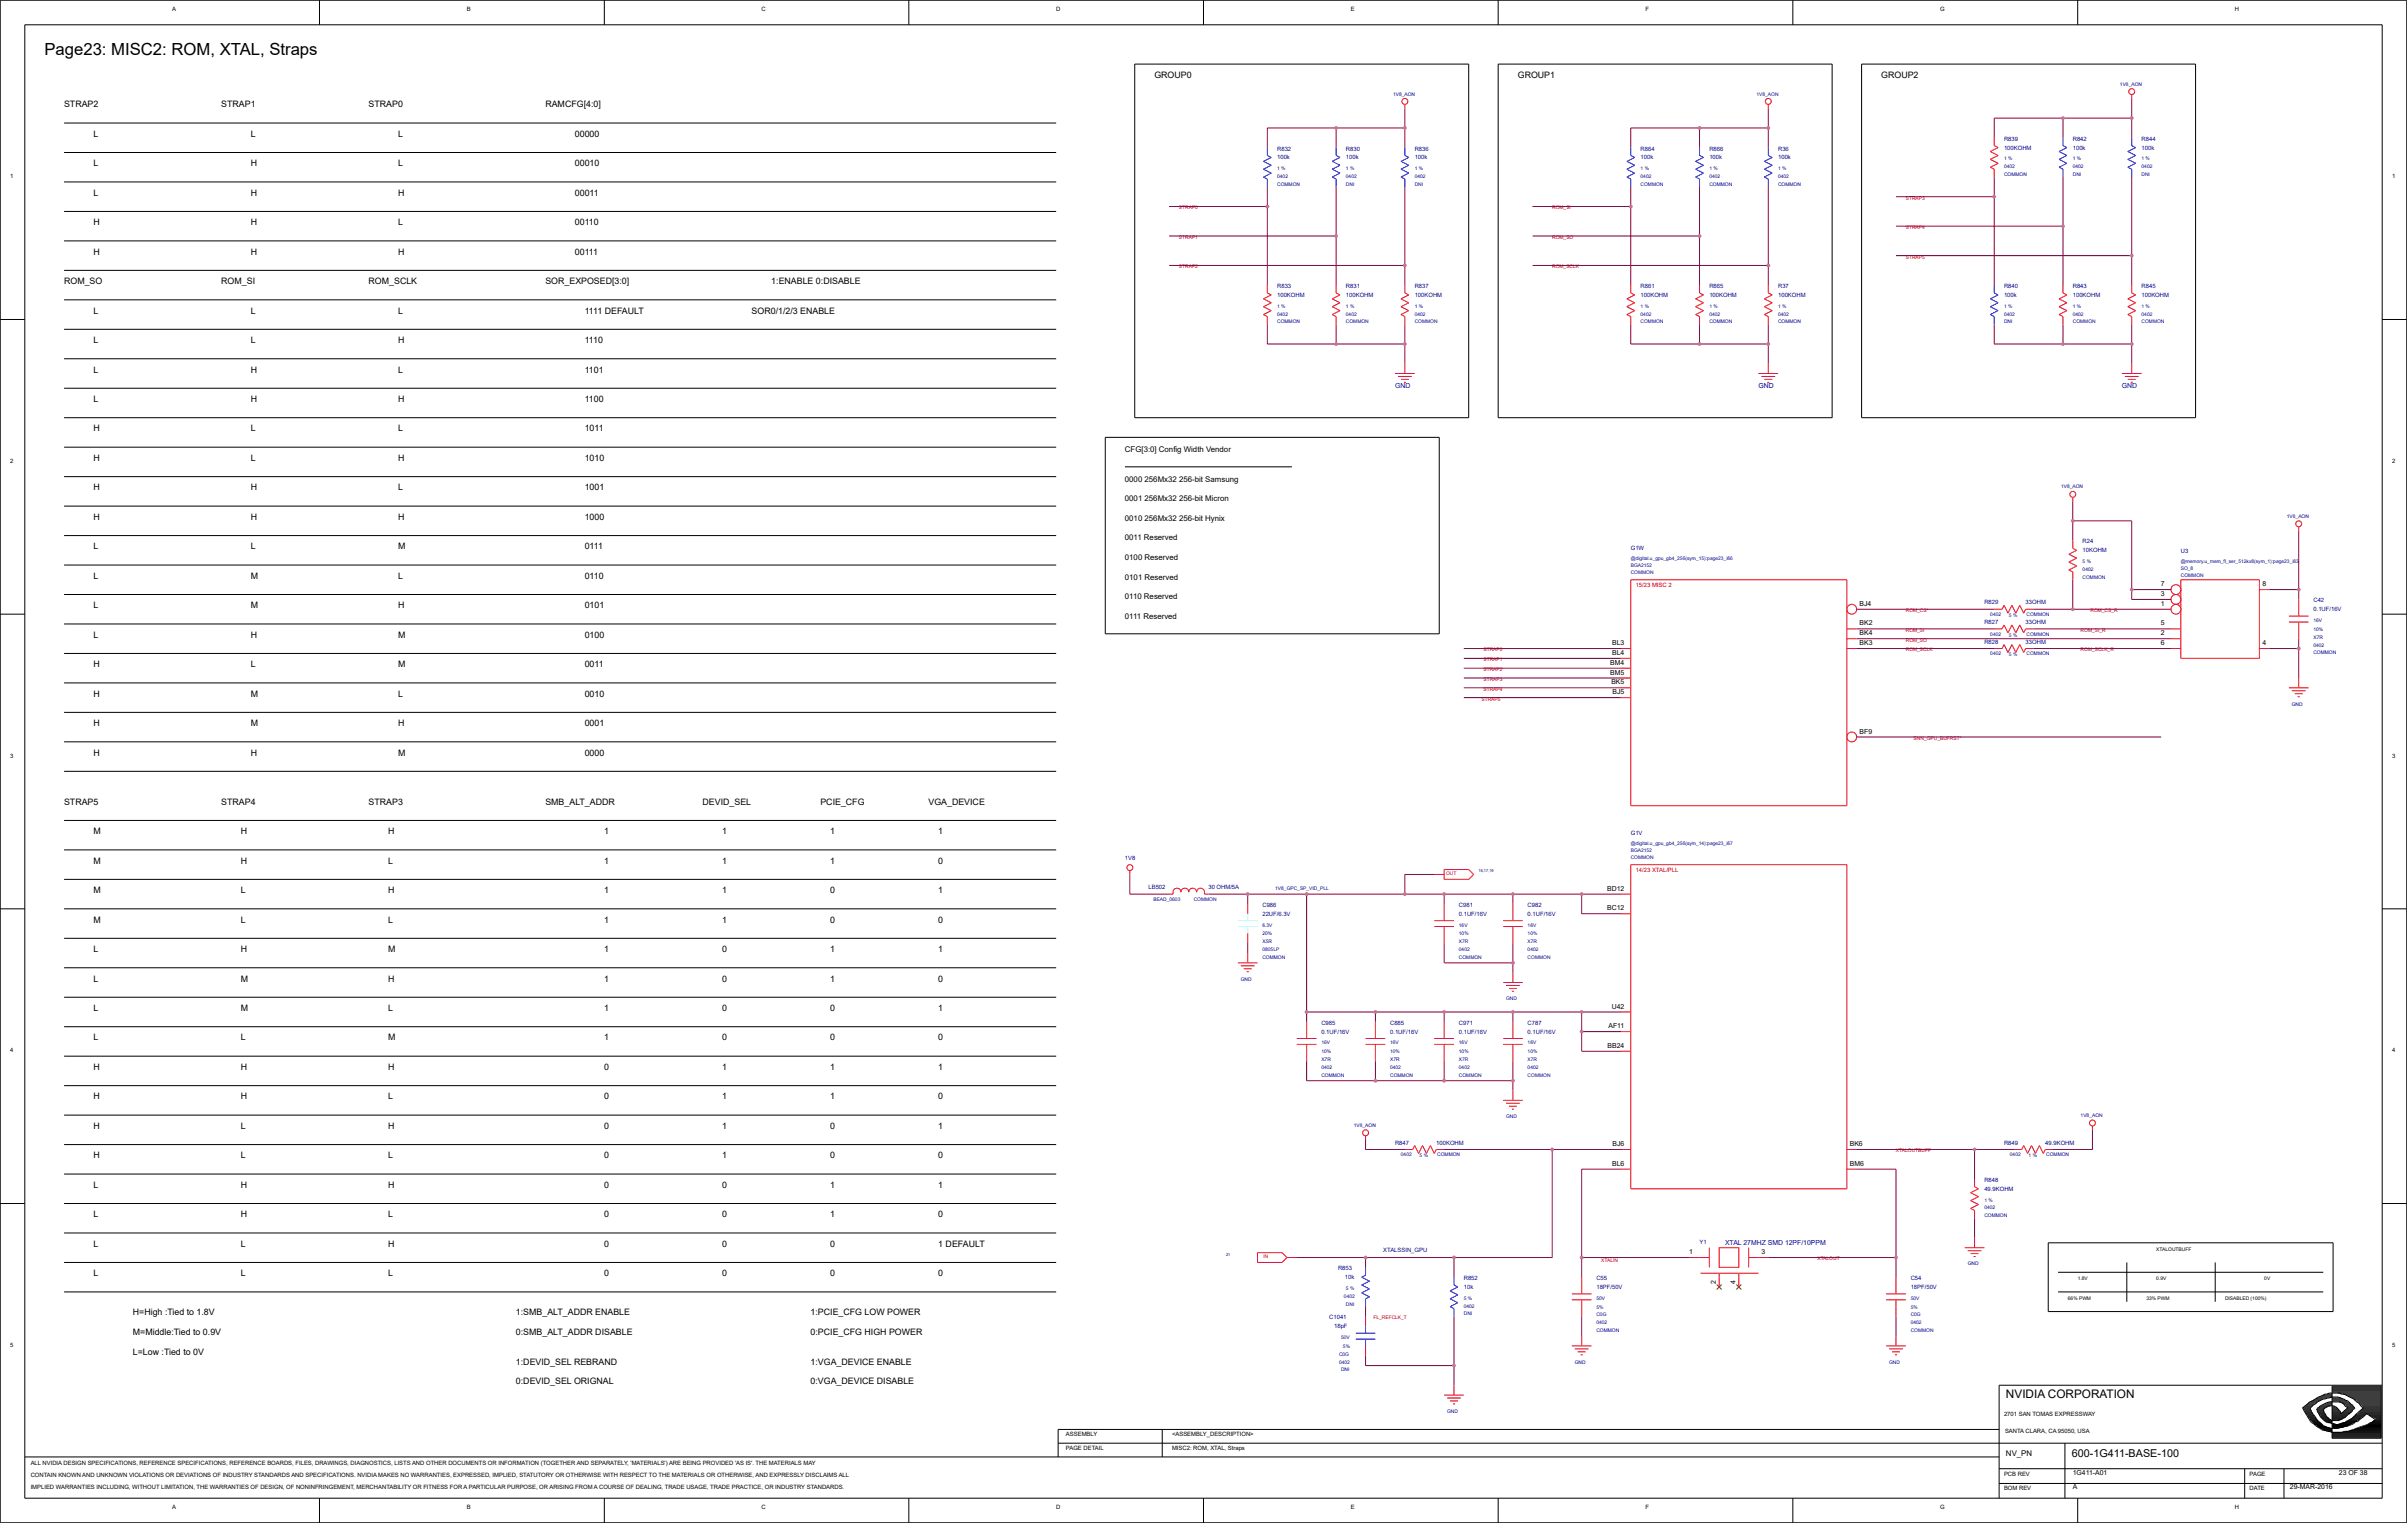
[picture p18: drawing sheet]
<svg xmlns="http://www.w3.org/2000/svg" width="271mm" height="172mm" viewBox="0 0 271 172" stroke-linecap="round" stroke-linejoin="round" font-family="sans-serif">
<defs><g id="words">
<text font-size="1.9" x="5" y="6.2">Page23: MISC2: ROM, XTAL, Straps</text>
<text font-size="1.3" x="226.1" y="157.6">NVIDIA CORPORATION</text>
<text font-size="1.2" x="233.6" y="164.2">600-1G411-BASE-100</text>
<g font-size="1">
<text x="130.1" y="8.8">GROUP0</text>
<text x="171.1" y="8.8">GROUP1</text>
<text x="212.1" y="8.8">GROUP2</text>
<text x="7.2" y="12.1">STRAP2</text>
<text x="10.5" y="15.4">L</text>
<text x="24.9" y="12.1">STRAP1</text>
<text x="28.3" y="15.4">L</text>
<text x="41.6" y="12.1">STRAP0</text>
<text x="44.9" y="15.4">L</text>
<text x="61.5" y="12.1">RAMCFG[4:0]</text>
<text x="64.8" y="15.4">00000</text>
<text x="10.5" y="18.7">L</text>
<text x="10.5" y="22.1">L</text>
<text x="28.3" y="22.1">H</text>
<text x="28.3" y="18.7">H</text>
<text x="44.9" y="22.1">H</text>
<text x="44.9" y="18.7">L</text>
<text x="64.8" y="18.7">00010</text>
<text x="64.8" y="22.1">00011</text>
<text x="10.5" y="25.4">H</text>
<text x="10.5" y="28.7">H</text>
<text x="28.3" y="25.4">H</text>
<text x="28.3" y="28.7">H</text>
<text x="44.9" y="28.7">H</text>
<text x="44.9" y="25.4">L</text>
<text x="64.8" y="25.4">00110</text>
<text x="64.8" y="28.7">00111</text>
<text x="7.2" y="32">ROM_SO</text>
<text x="10.5" y="35.4">L</text>
<text x="24.9" y="32">ROM_SI</text>
<text x="28.3" y="35.4">L</text>
<text x="41.6" y="32">ROM_SCLK</text>
<text x="44.9" y="35.4">L</text>
<text x="61.5" y="32">SOR_EXPOSED[3:0]</text>
<text x="65.9" y="35.4">1111 DEFAULT</text>
<text x="84.7" y="35.4">SOR0/1/2/3 ENABLE</text>
<text x="86.9" y="32">1:ENABLE 0:DISABLE</text>
<text x="10.5" y="42">L</text>
<text x="10.5" y="38.7">L</text>
<text x="28.3" y="42">H</text>
<text x="28.3" y="38.7">L</text>
<text x="44.9" y="38.7">H</text>
<text x="44.9" y="42">L</text>
<text x="65.9" y="42">1101</text>
<text x="65.9" y="38.7">1110</text>
<text x="10.5" y="45.3">L</text>
<text x="28.3" y="45.3">H</text>
<text x="44.9" y="45.3">H</text>
<text x="65.9" y="45.3">1100</text>
<text x="10.5" y="52">H</text>
<text x="10.5" y="48.6">H</text>
<text x="28.3" y="48.6">L</text>
<text x="28.3" y="52">L</text>
<text x="44.9" y="48.6">L</text>
<text x="44.9" y="52">H</text>
<text x="65.9" y="52">1010</text>
<text x="65.9" y="48.6">1011</text>
<text x="10.5" y="55.3">H</text>
<text x="10.5" y="58.6">H</text>
<text x="28.3" y="55.3">H</text>
<text x="28.3" y="58.6">H</text>
<text x="44.9" y="58.6">H</text>
<text x="44.9" y="55.3">L</text>
<text x="65.9" y="55.3">1001</text>
<text x="65.9" y="58.6">1000</text>
<text x="10.5" y="61.9">L</text>
<text x="10.5" y="65.2">L</text>
<text x="28.3" y="65.2">M</text>
<text x="28.3" y="61.9">L</text>
<text x="44.9" y="61.9">M</text>
<text x="44.9" y="65.2">L</text>
<text x="65.9" y="65.2">0110</text>
<text x="65.9" y="61.9">0111</text>
<text x="10.5" y="68.6">L</text>
<text x="10.5" y="71.9">L</text>
<text x="28.3" y="71.9">H</text>
<text x="28.3" y="68.6">M</text>
<text x="44.9" y="71.9">M</text>
<text x="44.9" y="68.6">H</text>
<text x="65.9" y="71.9">0100</text>
<text x="65.9" y="68.6">0101</text>
<text x="10.5" y="75.2">H</text>
<text x="28.3" y="75.2">L</text>
<text x="44.9" y="75.2">M</text>
<text x="65.9" y="75.2">0011</text>
<text x="10.5" y="81.9">H</text>
<text x="10.5" y="78.5">H</text>
<text x="28.3" y="81.9">M</text>
<text x="28.3" y="78.5">M</text>
<text x="44.9" y="81.9">H</text>
<text x="44.9" y="78.5">L</text>
<text x="65.9" y="78.5">0010</text>
<text x="65.9" y="81.9">0001</text>
<text x="10.5" y="85.2">H</text>
<text x="28.3" y="85.2">H</text>
<text x="44.9" y="85.2">M</text>
<text x="65.9" y="85.2">0000</text>
<text x="7.2" y="90.7">STRAP5</text>
<text x="10.5" y="94">M</text>
<text x="24.9" y="90.7">STRAP4</text>
<text x="27.2" y="94">H</text>
<text x="41.6" y="90.7">STRAP3</text>
<text x="43.8" y="94">H</text>
<text x="61.5" y="90.7">SMB_ALT_ADDR</text>
<text x="68.1" y="94">1</text>
<text x="79.2" y="90.7">DEVID_SEL</text>
<text x="81.4" y="94">1</text>
<text x="92.5" y="90.7">PCIE_CFG</text>
<text x="93.6" y="94">1</text>
<text x="104.7" y="90.7">VGA_DEVICE</text>
<text x="105.8" y="94">1</text>
<text x="10.5" y="97.4">M</text>
<text x="10.5" y="100.7">M</text>
<text x="27.2" y="100.7">L</text>
<text x="27.2" y="97.4">H</text>
<text x="43.8" y="100.7">H</text>
<text x="43.8" y="97.4">L</text>
<text x="68.1" y="100.7">1</text>
<text x="68.1" y="97.4">1</text>
<text x="81.4" y="97.4">1</text>
<text x="81.4" y="100.7">1</text>
<text x="93.6" y="97.4">1</text>
<text x="93.6" y="100.7">0</text>
<text x="105.8" y="100.7">1</text>
<text x="105.8" y="97.4">0</text>
<text x="10.5" y="104">M</text>
<text x="10.5" y="107.3">L</text>
<text x="27.2" y="104">L</text>
<text x="27.2" y="107.3">H</text>
<text x="43.8" y="107.3">M</text>
<text x="43.8" y="104">L</text>
<text x="68.1" y="104">1</text>
<text x="68.1" y="107.3">1</text>
<text x="81.4" y="104">1</text>
<text x="81.4" y="107.3">0</text>
<text x="93.6" y="104">0</text>
<text x="93.6" y="107.3">1</text>
<text x="105.8" y="104">0</text>
<text x="105.8" y="107.3">1</text>
<text x="10.5" y="110.6">L</text>
<text x="10.5" y="114">L</text>
<text x="27.2" y="110.6">M</text>
<text x="27.2" y="114">M</text>
<text x="43.8" y="114">L</text>
<text x="43.8" y="110.6">H</text>
<text x="68.1" y="110.6">1</text>
<text x="68.1" y="114">1</text>
<text x="81.4" y="114">0</text>
<text x="81.4" y="110.6">0</text>
<text x="93.6" y="110.6">1</text>
<text x="93.6" y="114">0</text>
<text x="105.8" y="110.6">0</text>
<text x="105.8" y="114">1</text>
<text x="10.5" y="117.3">L</text>
<text x="27.2" y="117.3">L</text>
<text x="43.8" y="117.3">M</text>
<text x="68.1" y="117.3">1</text>
<text x="81.4" y="117.3">0</text>
<text x="93.6" y="117.3">0</text>
<text x="105.8" y="117.3">0</text>
<text x="10.5" y="120.6">H</text>
<text x="10.5" y="123.9">H</text>
<text x="27.2" y="123.9">H</text>
<text x="27.2" y="120.6">H</text>
<text x="43.8" y="120.6">H</text>
<text x="43.8" y="123.9">L</text>
<text x="68.1" y="123.9">0</text>
<text x="68.1" y="120.6">0</text>
<text x="81.4" y="123.9">1</text>
<text x="81.4" y="120.6">1</text>
<text x="93.6" y="123.9">1</text>
<text x="93.6" y="120.6">1</text>
<text x="105.8" y="123.9">0</text>
<text x="105.8" y="120.6">1</text>
<text x="10.5" y="127.3">H</text>
<text x="10.5" y="130.6">H</text>
<text x="27.2" y="127.3">L</text>
<text x="27.2" y="130.6">L</text>
<text x="43.8" y="127.3">H</text>
<text x="43.8" y="130.6">L</text>
<text x="68.1" y="127.3">0</text>
<text x="68.1" y="130.6">0</text>
<text x="81.4" y="127.3">1</text>
<text x="81.4" y="130.6">1</text>
<text x="93.6" y="127.3">0</text>
<text x="93.6" y="130.6">0</text>
<text x="105.8" y="127.3">1</text>
<text x="105.8" y="130.6">0</text>
<text x="10.5" y="137.2">L</text>
<text x="10.5" y="133.9">L</text>
<text x="27.2" y="137.2">H</text>
<text x="27.2" y="133.9">H</text>
<text x="43.8" y="133.9">H</text>
<text x="43.8" y="137.2">L</text>
<text x="68.1" y="137.2">0</text>
<text x="68.1" y="133.9">0</text>
<text x="81.4" y="137.2">0</text>
<text x="81.4" y="133.9">0</text>
<text x="93.6" y="137.2">1</text>
<text x="93.6" y="133.9">1</text>
<text x="105.8" y="133.9">1</text>
<text x="105.8" y="137.2">0</text>
<text x="10.5" y="140.5">L</text>
<text x="10.5" y="143.9">L</text>
<text x="27.2" y="143.9">L</text>
<text x="27.2" y="140.5">L</text>
<text x="43.8" y="140.5">H</text>
<text x="43.8" y="143.9">L</text>
<text x="68.1" y="143.9">0</text>
<text x="68.1" y="140.5">0</text>
<text x="81.4" y="140.5">0</text>
<text x="81.4" y="143.9">0</text>
<text x="93.6" y="143.9">0</text>
<text x="93.6" y="140.5">0</text>
<text x="105.8" y="140.5">1 DEFAULT</text>
<text x="105.8" y="143.9">0</text>
<text x="15" y="148.3">H=High :Tied to 1.8V</text>
<text x="58.2" y="148.3">1:SMB_ALT_ADDR ENABLE</text>
<text x="91.4" y="148.3">1:PCIE_CFG LOW POWER</text>
<text x="15" y="152.7">L=Low :Tied to 0V</text>
<text x="15" y="150.5">M=Middle:Tied to 0.9V</text>
<text x="58.2" y="150.5">0:SMB_ALT_ADDR DISABLE</text>
<text x="58.2" y="153.8">1:DEVID_SEL REBRAND</text>
<text x="91.4" y="153.8">1:VGA_DEVICE ENABLE</text>
<text x="91.4" y="150.5">0:PCIE_CFG HIGH POWER</text>
<text x="58.2" y="156">0:DEVID_SEL ORIGNAL</text>
<text x="91.4" y="156">0:VGA_DEVICE DISABLE</text>
</g>
<g font-size=".9">
<text x="126.8" y="51">CFG[3:0] Config Width Vendor</text>
<text x="126.8" y="54.3">0000 256Mx32 256-bit Samsung</text>
<text x="126.8" y="56.5">0001 256Mx32 256-bit Micron</text>
<text x="126.8" y="58.7">0010 256Mx32 256-bit Hynix</text>
<text x="126.8" y="60.9">0011 Reserved</text>
<text x="126.8" y="63.1">0100 Reserved</text>
<text x="126.8" y="65.4">0101 Reserved</text>
<text x="126.8" y="67.6">0110 Reserved</text>
<text x="126.8" y="69.8">0111 Reserved</text>
<text x="226.1" y="164.1">NV_PN</text>
</g>
<g font-size=".8" fill="#0000a0">
<text x="157.3" y="43.8">GND</text>
<text x="198.2" y="43.8">GND</text>
<text x="239.2" y="43.8">GND</text>
<text x="194.5" y="140.3">XTAL 27MHZ SMD 12PF/10PPM</text>
</g>
<g font-size=".8">
<text x="209.6" y="71.6">BK4</text>
<text x="209.6" y="70.5">BK2</text>
<text x="209.6" y="68.3">BJ4</text>
<text x="243.6" y="68.3">1</text>
<text x="243.6" y="71.6">2</text>
<text x="243.6" y="67.2">3</text>
<text x="243.6" y="70.5">5</text>
<text x="243.6" y="66.1">7</text>
<text x="255" y="66.1">8</text>
<text x="181.5" y="76">BM5</text>
<text x="181.5" y="74.9">BM4</text>
<text x="181.7" y="77.2">BK5</text>
<text x="181.7" y="73.8">BL4</text>
<text x="181.7" y="72.7">BL3</text>
<text x="209.6" y="72.7">BK3</text>
<text x="243.6" y="72.7">6</text>
<text x="255" y="72.7">4</text>
<text x="181.8" y="78.3">BJ5</text>
<text x="209.6" y="82.7">BF9</text>
<text x="181.2" y="100.4">BD12</text>
<text x="181.2" y="102.6">BC12</text>
<text x="181.7" y="113.7">U42</text>
<text x="181.2" y="118.1">BB24</text>
<text x="181.3" y="115.9">AF11</text>
<text x="181.7" y="131.4">BL6</text>
<text x="181.8" y="129.2">BJ6</text>
<text x="208.5" y="131.4">BM6</text>
<text x="208.5" y="129.2">BK6</text>
<text x="190.4" y="141.4">1</text>
<text x="198.6" y="141.4">3</text>
<text x="193.4" y="144.7" transform="rotate(-90 193.4 144.7)">2</text>
<text x="195.6" y="144.7" transform="rotate(-90 195.6 144.7)">4</text>
<text x="233.7" y="167.9">A</text>
<text x="233.7" y="166.2">1G411-A01</text>
<text x="258.1" y="167.9">29-MAR-2016</text>
<text x="263.7" y="166.2">23 OF 38</text>
</g>
<g font-size=".7">
<text x="19.4" y="1.2">A</text>
<text x="52.6" y="1.2">B</text>
<text x="85.8" y="1.2">C</text>
<text x="119.1" y="1.2">D</text>
<text x="152.3" y="1.2">E</text>
<text x="185.5" y="1.2">F</text>
<text x="218.7" y="1.2">G</text>
<text x="251.9" y="1.2">H</text>
<text x="1.1" y="20.1">1</text>
<text x="269.7" y="20.1">1</text>
<text x="1.1" y="52.2">2</text>
<text x="269.7" y="52.2">2</text>
<text x="1.1" y="85.4">3</text>
<text x="269.7" y="85.4">3</text>
<text x="1.1" y="118.6">4</text>
<text x="269.7" y="118.6">4</text>
<text x="1.1" y="151.8">5</text>
<text x="269.7" y="151.8">5</text>
<text x="120.2" y="161.9">ASSEMBLY</text>
<text x="132.1" y="161.9">&lt;ASSEMBLY_DESCRIPTION&gt;</text>
<text x="225.9" y="159.6">2701 SAN TOMAS EXPRESSWAY</text>
<text x="226" y="161.6">SANTA CLARA, CA 95050, USA</text>
<text x="3.5" y="165.1">ALL NVIDIA DESIGN SPECIFICATIONS, REFERENCE SPECIFICATIONS, REFERENCE BOARDS, FILES, DRAWINGS, DIAGNOSTICS, LISTS AND OTHER DOCUMENTS OR INFORMATION (TOGETHER AND SEPARATELY, 'MATERIALS') ARE BEING PROVIDED 'AS IS'. THE MATERIALS MAY</text>
<text x="3.5" y="167.9">IMPLIED WARRANTIES INCLUDING, WITHOUT LIMITATION, THE WARRANTIES OF DESIGN, OF NONINFRINGEMENT, MERCHANTABILITY OR FITNESS FOR A PARTICULAR PURPOSE, OR ARISING FROM A COURSE OF DEALING, TRADE USAGE, TRADE PRACTICE, OR INDUSTRY STANDARDS.</text>
<text x="3.5" y="166.5">CONTAIN KNOWN AND UNKNOWN VIOLATIONS OR DEVIATIONS OF INDUSTRY STANDARDS AND SPECIFICATIONS. NVIDIA MAKES NO WARRANTIES, EXPRESSED, IMPLIED, STATUTORY OR OTHERWISE WITH RESPECT TO THE MATERIALS OR OTHERWISE, AND EXPRESSLY DISCLAIMS ALL</text>
<text x="120.2" y="163.5">PAGE DETAIL</text>
<text x="132.1" y="163.5">MISC2: ROM, XTAL, Straps</text>
<text x="225.9" y="166.3">PCB REV</text>
<text x="253.6" y="166.3">PAGE</text>
<text x="19.4" y="170.1">A</text>
<text x="52.6" y="170.1">B</text>
<text x="85.8" y="170.1">C</text>
<text x="119.1" y="170.1">D</text>
<text x="152.3" y="170.1">E</text>
<text x="185.5" y="170.1">F</text>
<text x="218.7" y="170.1">G</text>
<text x="225.9" y="168">BOM REV</text>
<text x="251.9" y="170.1">H</text>
<text x="253.6" y="168">DATE</text>
</g>
<g font-size=".7" fill="#0000a0">
<text x="144" y="17">R832</text>
<text x="144" y="18">100k</text>
<text x="151.7" y="17">R830</text>
<text x="151.7" y="18">100k</text>
<text x="159.5" y="17">R836</text>
<text x="159.5" y="18">100k</text>
<text x="184.9" y="17">R864</text>
<text x="184.9" y="18">100k</text>
<text x="192.7" y="17">R866</text>
<text x="192.7" y="18">100k</text>
<text x="200.4" y="17">R36</text>
<text x="200.4" y="18">100k</text>
<text x="225.9" y="15.9">R839</text>
<text x="225.9" y="16.9">100KOHM</text>
<text x="233.7" y="15.9">R842</text>
<text x="233.7" y="16.9">100k</text>
<text x="241.4" y="15.9">R844</text>
<text x="241.4" y="16.9">100k</text>
<text x="144" y="32.5">R833</text>
<text x="144" y="33.5">100KOHM</text>
<text x="151.7" y="32.5">R831</text>
<text x="151.7" y="33.5">100KOHM</text>
<text x="159.5" y="32.5">R837</text>
<text x="159.5" y="33.5">100KOHM</text>
<text x="184.9" y="32.5">R861</text>
<text x="184.9" y="33.5">100KOHM</text>
<text x="192.7" y="32.5">R865</text>
<text x="192.7" y="33.5">100KOHM</text>
<text x="200.4" y="32.5">R37</text>
<text x="200.4" y="33.5">100KOHM</text>
<text x="225.9" y="32.5">R840</text>
<text x="225.9" y="33.5">100k</text>
<text x="233.7" y="32.5">R843</text>
<text x="233.7" y="33.5">100KOHM</text>
<text x="241.4" y="32.5">R845</text>
<text x="241.4" y="33.5">100KOHM</text>
<text x="183.8" y="62">G1W</text>
<text x="234.8" y="61.3">R24</text>
<text x="234.8" y="62.3">10KOHM</text>
<text x="245.8" y="62.4">U3</text>
<text x="223.7" y="70.3">R827</text>
<text x="223.7" y="68.1">R829</text>
<text x="228.4" y="70.3">33OHM</text>
<text x="228.4" y="68.1">33OHM</text>
<text x="260.8" y="67.9">C42</text>
<text x="260.8" y="68.9">0.1UF/16V</text>
<text x="223.7" y="72.6">R828</text>
<text x="228.4" y="72.6">33OHM</text>
<text x="183.8" y="94.1">G1V</text>
<text x="126.8" y="96.9">1V8</text>
<text x="129.5" y="100.2">LB502</text>
<text x="136.2" y="100.2">30 OHM/5A</text>
<text x="142.3" y="102.2">C986</text>
<text x="142.3" y="103.2">22UF/6.3V</text>
<text x="164.5" y="102.2">C981</text>
<text x="164.5" y="103.2">0.1UF/16V</text>
<text x="172.2" y="102.2">C982</text>
<text x="172.2" y="103.2">0.1UF/16V</text>
<text x="149" y="115.5">C985</text>
<text x="149" y="116.5">0.1UF/16V</text>
<text x="156.7" y="115.5">C885</text>
<text x="156.7" y="116.5">0.1UF/16V</text>
<text x="164.5" y="115.5">C971</text>
<text x="164.5" y="116.5">0.1UF/16V</text>
<text x="172.2" y="115.5">C787</text>
<text x="172.2" y="116.5">0.1UF/16V</text>
<text x="157.3" y="129">R847</text>
<text x="161.9" y="129">100KOHM</text>
<text x="225.9" y="129">R849</text>
<text x="230.6" y="129">49.9KOHM</text>
<text x="223.7" y="133.2">R848</text>
<text x="223.7" y="134.2">49.9KOHM</text>
<text x="150.8" y="143.2">R853</text>
<text x="155.9" y="141.1">XTALSSIN_GPU</text>
<text x="191.6" y="140.2">Y1</text>
<text x="149.8" y="148.7">C1041</text>
<text x="150.4" y="149.7">18pF</text>
<text x="151.6" y="144.2">10k</text>
<text x="165" y="144.3">R852</text>
<text x="165" y="145.3">10k</text>
<text x="180" y="144.3">C55</text>
<text x="180" y="145.3">18PF/50V</text>
<text x="215.4" y="144.3">C54</text>
<text x="215.4" y="145.3">18PF/50V</text>
</g>
<g font-size=".7" fill="#f00">
<text x="184.4" y="66.1">15/23 MISC 2</text>
<text x="184.4" y="98.2">14/23 XTAL/PLL</text>
</g>
<g font-size=".6" fill="#0000a0">
<text x="157" y="10.8">1V8_AON</text>
<text x="198" y="10.8">1V8_AON</text>
<text x="239" y="9.7">1V8_AON</text>
<text x="144" y="19.2">1 %</text>
<text x="144" y="20.1">0402</text>
<text x="144" y="21">COMMON</text>
<text x="151.7" y="19.2">1 %</text>
<text x="151.7" y="21">DNI</text>
<text x="151.7" y="20.1">0402</text>
<text x="159.5" y="20.1">0402</text>
<text x="159.5" y="21">DNI</text>
<text x="159.5" y="19.2">1 %</text>
<text x="184.9" y="19.2">1 %</text>
<text x="184.9" y="20.1">0402</text>
<text x="184.9" y="21">COMMON</text>
<text x="192.7" y="20.1">0402</text>
<text x="192.7" y="19.2">1 %</text>
<text x="192.7" y="21">COMMON</text>
<text x="200.4" y="21">COMMON</text>
<text x="200.4" y="19.2">1 %</text>
<text x="200.4" y="20.1">0402</text>
<text x="225.9" y="19.8">COMMON</text>
<text x="225.9" y="18.1">1 %</text>
<text x="225.9" y="19">0402</text>
<text x="233.7" y="19.8">DNI</text>
<text x="233.7" y="19">0402</text>
<text x="233.7" y="18.1">1 %</text>
<text x="241.4" y="18.1">1 %</text>
<text x="241.4" y="19">0402</text>
<text x="241.4" y="19.8">DNI</text>
<text x="144" y="34.7">1 %</text>
<text x="144" y="35.6">0402</text>
<text x="151.7" y="35.6">0402</text>
<text x="151.7" y="34.7">1 %</text>
<text x="159.5" y="35.6">0402</text>
<text x="159.5" y="34.7">1 %</text>
<text x="184.9" y="35.6">0402</text>
<text x="184.9" y="34.7">1 %</text>
<text x="192.7" y="34.7">1 %</text>
<text x="192.7" y="35.6">0402</text>
<text x="200.4" y="35.6">0402</text>
<text x="200.4" y="34.7">1 %</text>
<text x="225.9" y="35.6">0402</text>
<text x="225.9" y="34.7">1 %</text>
<text x="233.7" y="35.6">0402</text>
<text x="233.7" y="34.7">1 %</text>
<text x="241.4" y="34.7">1 %</text>
<text x="241.4" y="35.6">0402</text>
<text x="144" y="36.5">COMMON</text>
<text x="151.7" y="36.5">COMMON</text>
<text x="159.5" y="36.5">COMMON</text>
<text x="184.9" y="36.5">COMMON</text>
<text x="192.7" y="36.5">COMMON</text>
<text x="200.4" y="36.5">COMMON</text>
<text x="225.9" y="36.5">DNI</text>
<text x="233.7" y="36.5">COMMON</text>
<text x="241.4" y="36.5">COMMON</text>
<text x="232.3" y="55.1">1V8_AON</text>
<text x="257.8" y="58.4">1V8_AON</text>
<text x="183.8" y="63.9">BGA2152</text>
<text x="183.8" y="63.1">@digital.u_gpu_gb4_256(sym_15):page23_i66</text>
<text x="183.8" y="64.7">COMMON</text>
<text x="234.8" y="64.4">0402</text>
<text x="234.8" y="65.2">COMMON</text>
<text x="234.8" y="63.5">5 %</text>
<text x="245.8" y="65">COMMON</text>
<text x="245.8" y="64.3">SO_8</text>
<text x="245.8" y="63.5">@memory.u_mem_fl_ser_512kx8(sym_1):page23_i63</text>
<text x="224.4" y="71.7">0402</text>
<text x="224.4" y="69.5">0402</text>
<text x="226.5" y="71.8">5 %</text>
<text x="226.5" y="69.6">5 %</text>
<text x="228.5" y="71.7">COMMON</text>
<text x="228.5" y="69.5">COMMON</text>
<text x="260.8" y="70.1">16V</text>
<text x="260.8" y="71.1">10%</text>
<text x="224.4" y="73.9">0402</text>
<text x="226.5" y="74">5 %</text>
<text x="228.5" y="73.9">COMMON</text>
<text x="260.8" y="72">X7R</text>
<text x="260.8" y="73.8">COMMON</text>
<text x="260.8" y="72.9">0402</text>
<text x="258.4" y="79.5">GND</text>
<text x="183.8" y="95.3">@digital.u_gpu_gb4_256(sym_14):page23_i67</text>
<text x="130" y="101.6">BEAD_0603</text>
<text x="134.6" y="101.6">COMMON</text>
<text x="143.8" y="100.3">1V8_GPC_SP_VID_PLL</text>
<text x="183.8" y="96">BGA2152</text>
<text x="183.8" y="96.8">COMMON</text>
<text x="142.3" y="104.4">6.3V</text>
<text x="142.3" y="107.2">0805LP</text>
<text x="142.3" y="106.3">X5R</text>
<text x="142.3" y="105.4">20%</text>
<text x="164.5" y="105.4">10%</text>
<text x="164.5" y="104.4">16V</text>
<text x="164.5" y="106.3">X7R</text>
<text x="164.5" y="107.2">0402</text>
<text x="172.2" y="104.4">16V</text>
<text x="172.2" y="106.3">X7R</text>
<text x="172.2" y="107.2">0402</text>
<text x="172.2" y="105.4">10%</text>
<text x="139.9" y="110.5">GND</text>
<text x="142.3" y="108.1">COMMON</text>
<text x="164.5" y="108.1">COMMON</text>
<text x="169.8" y="112.7">GND</text>
<text x="172.2" y="108.1">COMMON</text>
<text x="149" y="117.7">16V</text>
<text x="149" y="119.6">X7R</text>
<text x="149" y="118.7">10%</text>
<text x="156.7" y="119.6">X7R</text>
<text x="156.7" y="118.7">10%</text>
<text x="156.7" y="117.7">16V</text>
<text x="164.5" y="118.7">10%</text>
<text x="164.5" y="119.6">X7R</text>
<text x="164.5" y="117.7">16V</text>
<text x="172.2" y="118.7">10%</text>
<text x="172.2" y="119.6">X7R</text>
<text x="172.2" y="117.7">16V</text>
<text x="149" y="121.4">COMMON</text>
<text x="149" y="120.5">0402</text>
<text x="156.7" y="120.5">0402</text>
<text x="156.7" y="121.4">COMMON</text>
<text x="164.5" y="120.5">0402</text>
<text x="164.5" y="121.4">COMMON</text>
<text x="172.2" y="120.5">0402</text>
<text x="172.2" y="121.4">COMMON</text>
<text x="234.6" y="125.9">1V8_AON</text>
<text x="152.6" y="127">1V8_AON</text>
<text x="157.9" y="130.4">0402</text>
<text x="160" y="130.5">5 %</text>
<text x="162" y="130.4">COMMON</text>
<text x="169.8" y="126">GND</text>
<text x="226.6" y="130.4">0402</text>
<text x="228.7" y="130.5">1 %</text>
<text x="230.7" y="130.4">COMMON</text>
<text x="223.7" y="136.3">0402</text>
<text x="223.7" y="135.4">1 %</text>
<text x="223.7" y="137.2">COMMON</text>
<text x="221.8" y="142.6">GND</text>
<text x="151.5" y="146.3">0402</text>
<text x="151.7" y="145.4">5 %</text>
<text x="151.7" y="147.2">DNI</text>
<text x="165" y="146.5">5 %</text>
<text x="165" y="148.3">DNI</text>
<text x="165" y="147.4">0402</text>
<text x="180" y="146.5">50V</text>
<text x="180" y="147.5">5%</text>
<text x="180" y="148.4">C0G</text>
<text x="180" y="149.3">0402</text>
<text x="215.4" y="147.5">5%</text>
<text x="215.4" y="146.5">50V</text>
<text x="215.4" y="149.3">0402</text>
<text x="215.4" y="148.4">C0G</text>
<text x="151" y="152.8">C0G</text>
<text x="151" y="153.7">0402</text>
<text x="151.2" y="154.6">DNI</text>
<text x="151.2" y="151">50V</text>
<text x="151.4" y="151.9">5%</text>
<text x="177.5" y="153.7">GND</text>
<text x="180" y="150.2">COMMON</text>
<text x="213" y="153.7">GND</text>
<text x="215.4" y="150.2">COMMON</text>
<text x="163.1" y="159.3">GND</text>
</g>
<g font-size=".6" fill="#f00">
<text x="132.9" y="23.6">STRAP0</text>
<text x="175" y="23.6">ROM_SI</text>
<text x="214.8" y="22.5">STRAP3</text>
<text x="132.9" y="26.9">STRAP1</text>
<text x="175" y="26.9">ROM_SO</text>
<text x="214.8" y="25.8">STRAP4</text>
<text x="214.8" y="29.1">STRAP5</text>
<text x="132.9" y="30.3">STRAP2</text>
<text x="175" y="30.3">ROM_SCLK</text>
<text x="214.8" y="69">ROM_CS*</text>
<text x="214.8" y="71.2">ROM_SI</text>
<text x="234.6" y="71.2">ROM_SI_R</text>
<text x="235.7" y="69">ROM_CS_R</text>
<text x="167.2" y="73.4">STRAP0</text>
<text x="167.2" y="74.5">STRAP1</text>
<text x="167.2" y="75.7">STRAP2</text>
<text x="167.2" y="76.8">STRAP3</text>
<text x="167.2" y="77.9">STRAP4</text>
<text x="214.8" y="73.4">ROM_SCLK</text>
<text x="214.8" y="72.3">ROM_SO</text>
<text x="234.6" y="73.4">ROM_SCLK_R</text>
<text x="167" y="79">STRAP5</text>
<text x="215.7" y="83.4">SNN_GPU_BUFRST*</text>
<text x="163" y="98.6">OUT</text>
<text x="213.7" y="129.9">XTALOUTBUFF</text>
<text x="142.4" y="141.8">IN</text>
<text x="180.5" y="142.3">XTALIN</text>
<text x="204.9" y="142.1">XTALOUT</text>
<text x="154.8" y="148.7">FL_REFCLK_T</text>
</g>
<g font-size=".6">
<text x="243.1" y="141">XTALOUTBUFF</text>
<text x="233.1" y="146.5">66% PWM</text>
<text x="234.2" y="144.3">1.8V</text>
<text x="242" y="146.5">33% PWM</text>
<text x="243.1" y="144.3">0.9V</text>
<text x="250.8" y="146.5">DISABLED (100%)</text>
<text x="255.3" y="144.3">0V</text>
</g>
<g font-size=".4" fill="#0000a0">
<text x="166.7" y="98.4">16,17,19</text>
<text x="138.2" y="141.5">21</text>
</g>
</g></defs>
<g fill="none" stroke="#f00" stroke-width=".11">
<path d="M158.4 11.8v.4M199.3 11.8v.4M224.8 15.5v.9M224.8 19.1v.9M240.3 10.7v.4M142.9 32.1v.9M142.9 35.7v.9M150.6 32.1v.9M150.6 35.7v.9M158.4 32.1v.9M158.4 35.7v.9M183.8 32.1v.9"/>
<path d="M183.8 35.7v.9M191.6 32.1v.9M191.6 35.7v.9M199.3 32.1v.9M199.3 35.7v.9M232.6 32.1v.9M232.6 35.7v.9M240.3 32.1v.9M240.3 35.7v.9M157.3 42.1h2.2M157.6 42.4h1.5M157.9 42.8h.9"/>
<path d="M158.3 43.1h.2M158.4 41v1.1M198.2 42.1h2.2M198.6 42.4h1.5M198.9 42.8h.9M199.2 43.1h.3M199.3 41v1.1M233.7 56.1v.4M239.2 42.1h2.2M239.5 42.4h1.6M239.9 42.8h.9M240.2 43.1h.2"/>
<path d="M240.3 41v1.1M259.1 59.4v.4M182.7 73.1h1.1M182.7 74.2h1.1M182.7 78.6h1.1M182.7 77.5h1.1M182.7 76.4h1.1M182.7 75.3h1.1M183.8 65.4h24.4v25.4h-24.4zM208.2 73.1h1.1M208.2 70.9h1.1M208.2 72h1.1"/>
<path d="M224.8 73.1h.9M224.8 70.9h.9M224.8 68.7h.9M228.4 73.1h.8M228.4 70.9h.8M228.4 68.7h.8M233.7 60.9v.9M233.7 64.5v.9M244.7 73.1h1.1M244.7 70.9h1.1M244.7 72h1.1M245.8 65.4h8.9v8.8h-8.9z"/>
<path d="M254.7 73.1h1.1M254.7 66.5h1.1M258 69.5h2.2M258 70.1h2.2M258 77.5h2.2M258.4 77.9h1.5M258.7 78.2h.9M259 78.5h.2M259.1 67.6v1.9M259.1 70.1v1.9M259.1 76.4v1.1M127.4 98.1v.5"/>
<path d="M161.7 98.6h1.1M165.6 98h-2.8v1.1h2.8M183.8 97.5h24.4v36.5h-24.4zM131.8 100.8h.4l.1-.5 .2-.2h.3l.2 .2 .1 .3 .1-.3 .2-.2h.3l.2 .2 .1 .3 .1-.3 .2-.2h.3l.2 .2 .1 .3 .1-.3 .2-.2h.3l.2 .2 .1 .5h.4M139.5 108.5h2.3M139.9 108.9h1.5M140.2 109.2h.9M140.5 109.5h.3M140.7 101.9v1.1M140.7 105.2v1.1M140.7 107.4v1.1M146.2 117.1h2.2"/>
<path d="M146.2 117.7h2.2M147.3 115.2v1.9M147.3 117.7v1.9M153.9 117.1h2.3M153.9 117.7h2.3M155 115.2v1.9M155 117.7v1.9M161.7 117.1h2.2M161.7 117.7h2.2M161.7 103.8h2.2M161.7 104.4h2.2M162.8 101.9v1.9"/>
<path d="M162.8 104.4v1.9M162.8 115.2v1.9M162.8 117.7v1.9M169.4 117.1h2.3M169.4 117.7h2.3M169.4 103.8h2.3M169.4 104.4h2.3M169.4 110.8h2.3M169.8 111.1h1.5M170.1 111.4h.9M170.4 111.8h.3M170.6 101.9v1.9"/>
<path d="M170.6 104.4v1.9M170.6 109.6v1.2M170.6 115.2v1.9M170.6 117.7v1.9M182.7 100.8h1.1M182.7 118.5h1.1M182.7 116.3h1.1M182.7 114.1h1.1M182.7 103h1.1M153.9 128v.5M158.4 129.6h.9M161.9 129.6h.9"/>
<path d="M169.4 124h2.3M169.8 124.4h1.5M170.1 124.7h.9M170.4 125h.3M170.6 122.9v1.1M182.7 129.6h1.1M182.7 131.8h1.1M208.2 129.6h1.1M208.2 131.8h1.1M222.6 132.9v.9M222.6 136.4v.9M222.6 139.5v1.2"/>
<path d="M227 129.6h.9M230.6 129.6h.9M235.9 126.9v.5M144.5 141.2h-2.7v1.1h2.7M145.1 141.8h1.1M153.9 148.4v1.1M153.9 151.7v1.1M162.8 157.3h2.2M163.1 157.6h1.6M163.5 157.9h.8M163.8 158.3h.2M163.9 156.2v1.1"/>
<path d="M177.2 145.9h2.2M177.2 146.5h2.2M177.2 151.7h2.2M177.5 152.1h1.6M177.9 152.4h.8M178.2 152.7h.2M178.3 144v1.9M178.3 146.5v1.9M178.3 150.6v1.1M190.5 141.8h2.2M191.7 143.5h6.5M192.7 140.7v2.2"/>
<path d="M193.8 140.7h2.2v2.2h-2.2zM193.8 143.5v1.6M196 143.5v1.6M197.1 140.7v2.2M197.1 141.8h2.2M212.6 145.9h2.2M212.6 146.5h2.2M212.6 151.7h2.2M213 152.1h1.5M213.3 152.4h.9M213.6 152.7h.2M213.7 144v1.9"/>
<path d="M213.7 146.5v1.9M213.7 150.6v1.1M221.5 140.7h2.2M221.8 141h1.6M222.2 141.3h.8M222.5 141.6h.2"/>
<circle cx="158.4" cy="11.4" r=".33"/>
<circle cx="199.3" cy="11.4" r=".33"/>
<circle cx="240.3" cy="10.3" r=".33"/>
<circle cx="233.7" cy="55.7" r=".33"/>
<circle cx="259.1" cy="59" r=".33"/>
<circle cx="208.8" cy="68.7" r=".55"/>
<circle cx="245.3" cy="67.6" r=".55"/>
<circle cx="245.3" cy="68.7" r=".55"/>
<circle cx="245.3" cy="66.5" r=".55"/>
<circle cx="127.4" cy="97.8" r=".33"/>
<circle cx="208.8" cy="83.1" r=".55"/>
<circle cx="153.9" cy="127.7" r=".33"/>
<circle cx="235.9" cy="126.6" r=".33"/>
</g>
<g fill="#000" stroke="#f00" stroke-width=".11">
<path d="M224.4 18.9l.4 .2zM224.4 18l.9 .4zM224.4 18l.9-.5zM224.4 17.1l.9-.5zM224.4 18.9l.9-.5zM224.4 17.1l.9 .4zM224.8 16.4l.5 .2zM142.4 35.5l.5 .2zM142.4 34.6l.9 .4zM142.4 34.6l.9-.5zM142.4 33.7l.9-.5zM142.4 35.5l.9-.5z"/>
<path d="M142.4 33.7l.9 .4zM142.9 33l.4 .2zM150.2 35.5l.4 .2zM150.2 34.6l.9 .4zM150.2 34.6l.9-.5zM150.2 33.7l.9-.5zM150.2 35.5l.9-.5zM150.2 33.7l.9 .4zM150.6 33l.5 .2zM157.9 35.5l.5 .2zM157.9 34.6l.9 .4zM157.9 34.6l.9-.5z"/>
<path d="M157.9 33.7l.9-.5zM157.9 35.5l.9-.5zM157.9 33.7l.9 .4zM158.4 33l.4 .2zM183.4 35.5l.4 .2zM183.4 34.6l.9 .4zM183.4 34.6l.9-.5zM183.4 33.7l.9-.5zM183.4 35.5l.9-.5zM183.4 33.7l.9 .4zM183.8 33l.5 .2zM191.1 35.5l.5 .2z"/>
<path d="M191.1 34.6l.9 .4zM191.1 34.6l.9-.5zM191.1 33.7l.9-.5zM191.1 35.5l.9-.5zM191.1 33.7l.9 .4zM191.6 33l.4 .2zM198.9 35.5l.4 .2zM198.9 34.6l.9 .4zM198.9 34.6l.9-.5zM198.9 33.7l.9-.5zM198.9 35.5l.9-.5zM198.9 33.7l.9 .4z"/>
<path d="M199.3 33l.5 .2zM232.1 35.5l.5 .2zM232.1 34.6l.9 .4zM232.1 34.6l.9-.5zM232.1 33.7l.9-.5zM232.1 35.5l.9-.5zM232.1 33.7l.9 .4zM232.6 33l.4 .2zM239.9 35.5l.4 .2zM239.9 34.6l.9 .4zM239.9 34.6l.9-.5zM239.9 33.7l.9-.5z"/>
<path d="M239.9 35.5l.9-.5zM239.9 33.7l.9 .4zM240.3 33l.5 .2zM225.9 72.7l-.2 .4zM225.9 70.5l-.2 .4zM225.9 68.2l-.2 .5zM225.9 72.7l.5 .9zM225.9 70.5l.5 .8zM225.9 68.2l.5 .9zM226.8 72.7l-.4 .9zM226.8 72.7l.4 .9zM226.8 70.5l-.4 .8z"/>
<path d="M226.8 70.5l.4 .8zM226.8 68.2l-.4 .9zM226.8 68.2l.4 .9zM227.7 72.7l-.5 .9zM227.7 70.5l-.5 .8zM227.7 68.2l-.5 .9zM227.7 72.7l.4 .9zM227.7 70.5l.4 .8zM227.7 68.2l.4 .9zM228.4 73.1l-.3 .5zM228.4 70.9l-.3 .4zM228.4 68.7l-.3 .4z"/>
<path d="M233.2 64.3l.5 .2zM233.2 63.4l.9 .4zM233.2 63.4l.9-.5zM233.2 62.5l.9-.5zM233.2 64.3l.9-.5zM233.2 62.5l.9 .4zM233.7 61.8l.4 .2zM165.6 99.1l.5-.5zM165.6 98l.5 .6zM159.5 129.1l-.2 .5zM159.5 129.1l.4 .9zM160.4 129.1l-.5 .9z"/>
<path d="M160.4 129.1l.4 .9zM161.2 129.1l-.4 .9zM161.2 129.1l.5 .9zM161.9 129.6l-.2 .4zM222.2 136.2l.4 .2zM222.2 135.3l.8 .5zM222.2 135.3l.8-.4zM222.2 134.5l.8-.5zM222.2 136.2l.8-.4zM222.2 134.5l.8 .4zM222.6 133.8l.4 .2zM228.1 129.1l-.2 .5z"/>
<path d="M228.1 129.1l.5 .9zM229 129.1l-.4 .9zM229 129.1l.5 .9zM229.9 129.1l-.4 .9zM229.9 129.1l.4 .9zM230.6 129.6l-.3 .4zM144.5 142.3l.6-.5zM144.5 141.2l.6 .6z"/>
</g>
<g fill="none" stroke="#00f" stroke-width=".11">
<path d="M142.9 16.6v.9M150.6 16.6v.9M158.4 16.6v.9M183.8 16.6v.9M191.6 16.6v.9M199.3 16.6v.9M232.6 15.5v.9M232.6 19.1v.9M240.3 15.5v.9M240.3 19.1v.9M142.9 20.2v.9M150.6 20.2v.9"/>
<path d="M158.4 20.2v.9M183.8 20.2v.9M191.6 20.2v.9M199.3 20.2v.9M224.8 32.1v.9M224.8 35.7v.9M152.8 150.3h2.2M152.8 151h2.2M153.9 142.9v.9M153.9 146.4v.9M153.9 149.5v.8M153.9 151v.7"/>
<path d="M163.9 144v.9M163.9 147.5v.9"/>
</g>
<g fill="#000" stroke="#00f" stroke-width=".11">
<path d="M142.4 20l.5 .2zM142.4 19.1l.9 .4zM142.4 19.1l.9-.5zM142.4 18.2l.9-.5zM142.4 20l.9-.5zM142.4 18.2l.9 .4zM142.9 17.5l.4 .2zM150.2 20l.4 .2zM150.2 19.1l.9 .4zM150.2 19.1l.9-.5zM150.2 18.2l.9-.5zM150.2 20l.9-.5z"/>
<path d="M150.2 18.2l.9 .4zM150.6 17.5l.5 .2zM157.9 20l.5 .2zM157.9 19.1l.9 .4zM157.9 19.1l.9-.5zM157.9 18.2l.9-.5zM157.9 20l.9-.5zM157.9 18.2l.9 .4zM158.4 17.5l.4 .2zM183.4 20l.4 .2zM183.4 19.1l.9 .4zM183.4 19.1l.9-.5z"/>
<path d="M183.4 18.2l.9-.5zM183.4 20l.9-.5zM183.4 18.2l.9 .4zM183.8 17.5l.5 .2zM191.1 20l.5 .2zM191.1 19.1l.9 .4zM191.1 19.1l.9-.5zM191.1 18.2l.9-.5zM191.1 20l.9-.5zM191.1 18.2l.9 .4zM191.6 17.5l.4 .2zM198.9 20l.4 .2z"/>
<path d="M198.9 19.1l.9 .4zM198.9 19.1l.9-.5zM198.9 18.2l.9-.5zM198.9 20l.9-.5zM198.9 18.2l.9 .4zM199.3 17.5l.5 .2zM232.1 18.9l.5 .2zM232.1 18l.9 .4zM232.1 18l.9-.5zM232.1 17.1l.9-.5zM232.1 18.9l.9-.5zM232.1 17.1l.9 .4z"/>
<path d="M232.6 16.4l.4 .2zM239.9 18.9l.4 .2zM239.9 18l.9 .4zM239.9 18l.9-.5zM239.9 17.1l.9-.5zM239.9 18.9l.9-.5zM239.9 17.1l.9 .4zM240.3 16.4l.5 .2zM224.4 35.5l.4 .2zM224.4 34.6l.9 .4zM224.4 34.6l.9-.5zM224.4 33.7l.9-.5z"/>
<path d="M224.4 35.5l.9-.5zM224.4 33.7l.9 .4zM224.8 33l.5 .2zM153.5 145.7l.9 .5zM153.5 144.9l.9-.5zM153.5 144l.4-.2zM153.9 146.4l.5-.2zM153.5 145.7l.9-.4zM153.5 144.9l.9 .4zM153.5 144l.9 .4zM163.5 147.3l.4 .2zM163.5 146.4l.8 .5z"/>
<path d="M163.5 146.4l.8-.4zM163.5 145.5l.8-.4zM163.5 147.3l.8-.4zM163.5 145.5l.8 .5zM163.9 144.9l.4 .2z"/>
</g>
<path d="M139.5 103.8h2.3M139.5 104.4h2.3M140.7 103v.8M140.7 104.4v.8" fill="none" stroke="#80ffff" stroke-width=".11"/>
<path d="M193.5 144.8l.6 .6zM194.1 144.8l-.6 .6zM195.7 144.8l.6 .6zM195.7 145.4l.6-.6z" fill="#000" stroke="#804000" stroke-width=".11"/>
<g fill="none" stroke="#800040" stroke-width=".11">
<path d="M150.6 14.4v2.2M158.4 14.4h-15.5v2.2M158.4 12.2v4.4M191.6 14.4v2.2M199.3 12.2v4.4M199.3 14.4h-15.5v2.2M224.8 20v12.1M232.6 13.3v2.2M232.6 20v12.1M240.3 13.3h-15.5v2.2M240.3 11.1v4.4M240.3 20v12.1"/>
<path d="M131.8 29.9h26.6M131.8 23.3h11.1M131.8 26.6h18.8M142.9 21.1v11M142.9 36.6v2.2h15.5M150.6 21.1v11M150.6 36.6v2.2M158.4 21.1v11M158.4 36.6v4.4M172.8 29.9h26.5M172.8 23.3h11M172.8 26.6h18.8"/>
<path d="M183.8 21.1v11M183.8 36.6v2.2h15.5M191.6 21.1v11M191.6 36.6v2.2M199.3 21.1v11M199.3 36.6v4.4M213.7 28.8h26.6M213.7 22.2h11.1M213.7 25.5h18.9M224.8 36.6v2.2h15.5M232.6 36.6v2.2M240.3 36.6v4.4"/>
<path d="M233.7 58.7h6.6v8.9h4.4M233.7 56.5v4.4M259.1 59.8v7.8M165 73.1h17.7M165 74.2h17.7M165 75.3h17.7M165 76.4h17.7M165 77.5h17.7M165 78.6h17.7M209.3 68.7h15.5M209.3 73.1h15.5M209.3 70.9h15.5"/>
<path d="M209.3 72h35.4M229.2 68.7h15.5M229.2 73.1h15.5M229.2 70.9h15.5M233.7 65.4v3.3M240.3 66.5h4.4M255.8 73.1h3.3M255.8 66.5h3.3M259.1 72v4.4M127.4 98.6v2.2h4.4M161.7 98.6h-3.3v2.2M209.3 83.1h34.3"/>
<path d="M136.2 100.8h46.5M140.7 100.8v1.1M140.7 106.3v1.1M147.3 100.8v14.4M147.3 119.6v2.2h23.3M147.3 114.1h35.4M155 114.1v1.1M155 119.6v2.2M162.8 100.8v1.1M162.8 106.3v2.2h7.8M162.8 114.1v1.1M162.8 119.6v2.2"/>
<path d="M170.6 100.8v1.1M170.6 106.3v3.3M170.6 114.1v1.1M170.6 119.6v3.3M178.3 100.8v2.2h4.4M178.3 114.1v4.4h4.4M178.3 116.3h4.4M153.9 128.5v1.1h4.5M162.8 129.6h19.9M175 129.6v12.2h-28.8M182.7 131.8h-4.4v12.2M209.3 129.6h17.7"/>
<path d="M209.3 131.8h4.4v12.2M222.6 129.6v3.3M222.6 137.3v2.2M235.9 127.4v2.2h-4.4M153.9 141.8v1.1M153.9 147.3v1.1M153.9 152.8v1.1h10M163.9 141.8v2.2M163.9 148.4v7.8M178.3 148.4v2.2M178.3 141.8h12.2M199.3 141.8h14.4"/>
<path d="M213.7 148.4v2.2"/>
</g>
<g fill="#f0f">
<circle cx="150.6" cy="14.4" r=".22"/>
<circle cx="158.4" cy="14.4" r=".22"/>
<circle cx="191.6" cy="14.4" r=".22"/>
<circle cx="199.3" cy="14.4" r=".22"/>
<circle cx="232.6" cy="13.3" r=".22"/>
<circle cx="240.3" cy="13.3" r=".22"/>
<circle cx="240.3" cy="66.5" r=".22"/>
<circle cx="233.7" cy="58.7" r=".22"/>
<circle cx="259.1" cy="66.5" r=".22"/>
<circle cx="140.7" cy="100.8" r=".22"/>
<circle cx="147.3" cy="114.1" r=".22"/>
<circle cx="147.3" cy="100.8" r=".22"/>
<circle cx="155" cy="114.1" r=".22"/>
<circle cx="162.8" cy="114.1" r=".22"/>
<circle cx="158.4" cy="100.8" r=".22"/>
<circle cx="162.8" cy="100.8" r=".22"/>
<circle cx="178.3" cy="116.3" r=".22"/>
<circle cx="178.3" cy="114.1" r=".22"/>
<circle cx="170.6" cy="114.1" r=".22"/>
<circle cx="170.6" cy="100.8" r=".22"/>
<circle cx="178.3" cy="100.8" r=".22"/>
<circle cx="155" cy="121.8" r=".22"/>
<circle cx="162.8" cy="121.8" r=".22"/>
<circle cx="150.6" cy="38.8" r=".22"/>
<circle cx="158.4" cy="38.8" r=".22"/>
<circle cx="170.6" cy="108.5" r=".22"/>
<circle cx="163.9" cy="153.9" r=".22"/>
<circle cx="170.6" cy="121.8" r=".22"/>
<circle cx="191.6" cy="38.8" r=".22"/>
<circle cx="199.3" cy="38.8" r=".22"/>
<circle cx="232.6" cy="38.8" r=".22"/>
<circle cx="240.3" cy="38.8" r=".22"/>
<circle cx="259.1" cy="73.1" r=".22"/>
<circle cx="233.7" cy="68.7" r=".22"/>
<circle cx="199.3" cy="29.9" r=".22"/>
<circle cx="183.8" cy="23.3" r=".22"/>
<circle cx="191.6" cy="26.6" r=".22"/>
<circle cx="142.9" cy="23.3" r=".22"/>
<circle cx="150.6" cy="26.6" r=".22"/>
<circle cx="158.4" cy="29.9" r=".22"/>
<circle cx="224.8" cy="22.2" r=".22"/>
<circle cx="232.6" cy="25.5" r=".22"/>
<circle cx="240.3" cy="28.8" r=".22"/>
<circle cx="178.3" cy="141.8" r=".22"/>
<circle cx="213.7" cy="141.8" r=".22"/>
<circle cx="222.6" cy="129.6" r=".22"/>
<circle cx="153.9" cy="141.8" r=".22"/>
<circle cx="175" cy="129.6" r=".22"/>
<circle cx="163.9" cy="141.8" r=".22"/>
</g>
<g fill="none" stroke="#000" stroke-width=".11">
<path d="M0 0h271.3v171.7h-271.3zM2.8 2.8h265.7v166.1h-265.7zM7.2 17.2h111.9M7.2 13.9h111.9M36 0v2.8M68.1 0v2.8M102.5 0v2.8M127.9 7.2h37.7v39.9h-37.7zM135.7 0v2.8M168.9 0v2.8M168.9 7.2h37.6v39.9h-37.6zM202.1 0v2.8"/>
<path d="M209.9 7.2h37.6v39.9h-37.6zM234.2 0v2.8M0 36h2.8M7.2 33.8h111.9M7.2 30.5h111.9M7.2 27.2h111.9M7.2 23.8h111.9M7.2 20.5h111.9M7.2 37.1h111.9M268.5 36h2.8M7.2 47.1h111.9M7.2 57.1h111.9"/>
<path d="M7.2 40.4h111.9M7.2 43.8h111.9M7.2 50.4h111.9M7.2 53.7h111.9M124.6 49.3h37.6v22.1h-37.6zM126.8 52.6h18.8M0 69.2h2.8M7.2 70.3h111.9M7.2 73.7h111.9M7.2 77h111.9M7.2 60.4h111.9M7.2 63.7h111.9"/>
<path d="M7.2 67h111.9M268.5 69.2h2.8M7.2 80.3h111.9M7.2 83.6h111.9M7.2 87h111.9M7.2 95.8h111.9M7.2 99.1h111.9M7.2 92.5h111.9M0 102.5h2.8M7.2 102.5h111.9M7.2 119.1h111.9M7.2 109.1h111.9"/>
<path d="M7.2 112.4h111.9M7.2 105.8h111.9M7.2 115.7h111.9M268.5 102.5h2.8M0 135.7h2.8M7.2 135.7h111.9M7.2 122.4h111.9M7.2 125.7h111.9M7.2 129h111.9M7.2 139h111.9M7.2 132.3h111.9M268.5 135.7h2.8"/>
<path d="M7.2 145.6h111.9M7.2 142.3h111.9M230.9 140.1h32.1v7.8h-32.1zM232 145.6h29.9M232 143.4h29.9M239.8 142.3v4.4M249.7 142.3v4.4M259.6 158.7h.9v.2h-.8M259.7 158.8h.8M259.8 159h.8v.1h-.8M259.8 158.6h.8M259.9 158.5h.8"/>
<path d="M259.9 159.3h.8M259.9 159.4h.8M260 158.4h.8M260 159.5h.8M260.1 158.3h.8M260.1 159.7h.8M260.1 159.6h.8M260.2 158.1h.9M260.2 159.8h.8M260.4 159.9h.7M260.5 158h.7M260.6 157.9h.9"/>
<path d="M260.8 157.8h.9M261 157.7h1.1M261.1 158.9h.8M261.1 157.6h1.5M261.2 158.9v.2h.8M261.2 159h.7M261.3 159.3h.7M261.3 159.4h.8M261.5 158.6h.8M261.5 159.5h.6M261.5 157.5h2.1M261.6 159.7h.7"/>
<path d="M261.6 159.6h.6v.1M261.7 159.8h.8M261.7 158.5h1.4M261.7 157.4h1.2M261.8 159.9h.8M261.9 158.4h1M261.9 157.3h1M262.1 158.3h.8M262.1 158.7h-.9v.1h.8M262.1 157.2h.8M262.3 158.1h.6M262.6 158h2.1"/>
<path d="M262.6 157h5.8M262.9 159.1h.9M262.9 158.9h.8v.1M262.9 158.6h.4M262.9 159.7h1.5M262.9 158.8h.7M262.9 158.7h.6M262.9 159.6h1.7M262.9 159.8h1.4M262.9 159.9h1.2M262.9 159h.9M262.9 159.5h1.8"/>
<path d="M262.9 156.8h5.5M262.9 156.4h5.5M262.9 156.9h5.5M262.9 156.6h5.5M262.9 156.5h5.5M262.9 156.7h5.5M262.9 157.9h1.7M262.9 157.7h1.3M262.9 157.6h1M262.9 157.8h1.4M262.9 159.3h1v.1M262.9 159.4h2"/>
<path d="M262.9 156.3h5.5v5.8h-5.5zM263.9 157.2h4.5M264 158.1h.9M264 159.3h1M264.1 158.3h.9M264.2 159.1h.9M264.3 158.4h.9v.1h-.8M264.3 159h.9M264.4 158.9h.8M264.4 157.3h4M264.6 158.6h.7M264.7 158.7h.7v.1h-.8"/>
<path d="M264.7 157.4h3.7M264.9 157.5h3.5M265 159.9h1.1M265.1 157.6h3.3M265.2 159.8h1M265.3 159.7h1.1M265.3 157.7h3.1M265.4 159.6h1.2M265.4 157.8h3M265.6 159.5h1.1M265.7 157.9h2.7M265.8 158h2.6"/>
<path d="M265.8 159.4h2.6M265.9 158.1h2.5M265.9 159.3h2.5M266 159.1h2.4M266 158.3h2.4M266.1 158.4h2.3M266.1 159h2.3M266.2 158.9h2.2M266.2 158.5h2.2M266.3 158.6h2.1M266.3 158.8h2.1M266.4 158.7h2"/>
<path d="M267 159.5h1.4M267.1 159.6h1.3M267.3 159.7h1.1M267.5 159.8h.9M267.8 159.9h.6M268.5 156.2h-43.1v12.7M2.8 164.2h222.6M36 168.9v2.8M68.1 168.9v2.8M102.5 168.9v2.8M119.3 162.7h149.2M131 161.1v3.1"/>
<path d="M135.7 168.9v2.8M168.9 168.9v2.8M202.1 168.9v2.8M225.4 161.1h-106.1v3.1M225.4 167.2h43.1M225.4 165.6h43.1M232.8 162.7v6.2M234.2 168.9v2.8M253 165.6v3.3M257.5 165.6v3.3M260.4 160h.8M260.5 160.1h.8"/>
<path d="M260.6 160.3h.7M260.7 160.4h.9M260.8 160.5h.9M260.9 160.6h.9M261.1 160.7h.8M261.2 160.8h1M261.3 160.9h1.3M261.6 161h2M261.8 161.1h1.1M261.9 160h.9M261.9 161.2h1M262 160.1h1.7"/>
<path d="M262.2 160.3h.7M262.3 160.4h.6M262.3 161.4h.6M262.9 160.5h.2M262.9 160h1M262.9 160.9h1.2M262.9 160.7h1.9M262.9 160.6h2.1M262.9 161.6h5.5M262.9 162h5.5M262.9 161.9h5.5M262.9 161.8h5.5"/>
<path d="M262.9 161.7h5.5M262.9 160.8h1.7M262.9 161.5h5.5M263.8 160.5h1.4M264.1 160.4h1.3M264.2 161.4h4.2M264.4 160.3h1.4M264.7 160.1h1.1M264.9 160h1.1M264.9 161.2h3.5M265.3 161.1h3.1M265.7 161h2.7"/>
<path d="M266 160.9h2.4M266.3 160.8h2.1M266.7 160.7h1.7M266.9 160.6h1.5M267.1 160.5h1.3M267.2 160.4h1.2M267.4 160.3h1M267.5 160.1h.9M267.8 160h.6"/>
</g>
<g fill="#000" stroke="#000" stroke-width=".11">
<path d="M259.6 158.7l.2 .4zM259.8 159.1l.2 .4zM260 159.5l.1 .2zM259.6 158.7l.5-.4zM260.1 159.7l.3 .3zM260.1 158.3l.3-.3zM260.5 158.7l.1-.1zM260.6 158.6l.2-.2zM260.5 158.9l.1 .1zM260.4 158l.3-.1zM260.8 158.4l.2-.1zM260.6 159.1l.2 .4z"/>
<path d="M260.8 159.5l.1 .1zM260.7 157.9l.3-.2zM261.2 158l-.2 .3zM260.9 159.6l.2 .3zM261.2 159.1l.1 .2zM261.1 158.9l.1-.1zM261 157.7l.2-.1zM261.2 158l.5-.2zM261.3 159.3l.3 .4zM261.3 157.5l-.1 .1zM261.6 159.7l.3 .3zM261.3 158.7l.3-.2z"/>
<path d="M261.3 157.5l.4-.1zM261.7 157.8l.2-.1zM261.6 158.5l.2-.1zM261.7 157.4l.2-.1zM262.1 158.7l-.2 .2zM261.8 158.4l.2-.1zM261.9 158.9l.1 .4zM262 159.3l.1 .1zM261.9 157.3l.2-.1zM262.1 158.7l.5-.2zM262.1 157.7l.2-.1zM262 158.3l.2-.2z"/>
<path d="M262.1 159.4l.1 .2zM262.2 159.7l.3 .1zM262.2 158.1l.4-.1zM262.3 157.2l.3-.2zM262.5 159.8l.1 .1zM262.6 157.6l.3-.1zM263.1 158.5l.1 .1zM263.3 158.6l.2 .1zM263.5 158.7l.1 .1zM263.6 158.8l.1 .1zM263.8 157l.1 .2zM263.6 157.5l.3 .1z"/>
<path d="M263.8 159l.1 .3zM263.8 158l.2 .1zM263.9 160l.2-.1zM263.9 157.6l.2 .1zM264 158.1l.2 .2zM264.2 158.3l.1 .2zM264.2 157.2l.2 .1zM264.1 159.9l.1-.1zM264.4 159.7l-.1 .1zM264.3 157.8l.4 .1zM264.2 157.7l.1 .1zM264.4 157.3l.3 .1z"/>
<path d="M264.3 158.5l.4 .2zM263.9 159.4l.8-.7zM264.4 159.7l.3-.2zM264.7 157.9l.1 .1zM264.8 158l.1 .1zM264.9 158.1l.1 .2zM264.7 160.1l.4-.2zM265.1 157.6l.2 .1zM264.7 159.5l.4-.4zM265.2 158.9l-.1 .2zM265 158.3l.1 .1zM264.7 157.4l.4 .2z"/>
<path d="M265.2 158.9l.1-.1zM265.2 158.5l.1 .1zM265.3 157.7l.3 .2zM265.4 159.6l-.3 .3zM265.3 158.6l.1 .1zM265.6 157.9l.1 .1zM265.7 158l.2 .1zM265.4 159.6l.4-.3zM265.9 158.1l.3 .5zM266.2 158.6l.2 .1zM266.8 159.4l-.4 .3zM265.8 159.3l.6-.6z"/>
<path d="M266.8 159.4l.2 .1zM267 159.5l.8 .5zM260.4 160l.1 .3zM260.5 160.3l.1 .1zM260.6 160.4l.2 .1zM260.8 160.5l.2 .2zM261 160.7l.3 .2zM261.1 159.9l.1 .2zM261.2 160.1l.4 .3zM261.3 160.9l.3 .1zM261.6 161l.1 .1zM261.7 161.1l.2 .1z"/>
<path d="M261.9 160l.1 .1zM261.6 160.4l.3 .3zM261.9 160.7l.2 .1zM262 160.1l.3 .3zM262.1 161.2l.2 .2zM262.2 160.8l.1 .1zM262.6 160.4l.3 .1zM262.6 161.4l.3 .1zM262.6 159.9l.1 .1zM262.6 160.9l.2 .1zM262.7 160l.2 .1zM263.1 160.5l.2 .1z"/>
<path d="M263.6 161l.3-.1zM263.8 160l-.1 .1zM263.6 160.6l.2-.1zM263.9 160.5l.2-.1zM264.1 160.9l.2-.1zM264 161.5l.2-.1zM264.4 160.3l-.1 .1zM264.6 160.8l.2-.1zM264.4 160.3l.3-.2zM264.8 160.7l.3-.1zM264.7 161.4l.6-.3zM265.6 160.3l-.3 .2z"/>
<path d="M265.1 160.6l.2-.1zM265.8 160.3l.2-.3zM265.3 161.1l.6-.2zM266 160l.4-.3zM265.9 160.9l.3-.1zM266.2 160.8l.4-.1zM266.6 160.7l.3-.1zM266.9 160.6l.3-.2zM267.3 160.4l.4-.3zM267.7 160.1l.1-.1z"/>
</g>
<use href="#words"/>
</svg>
